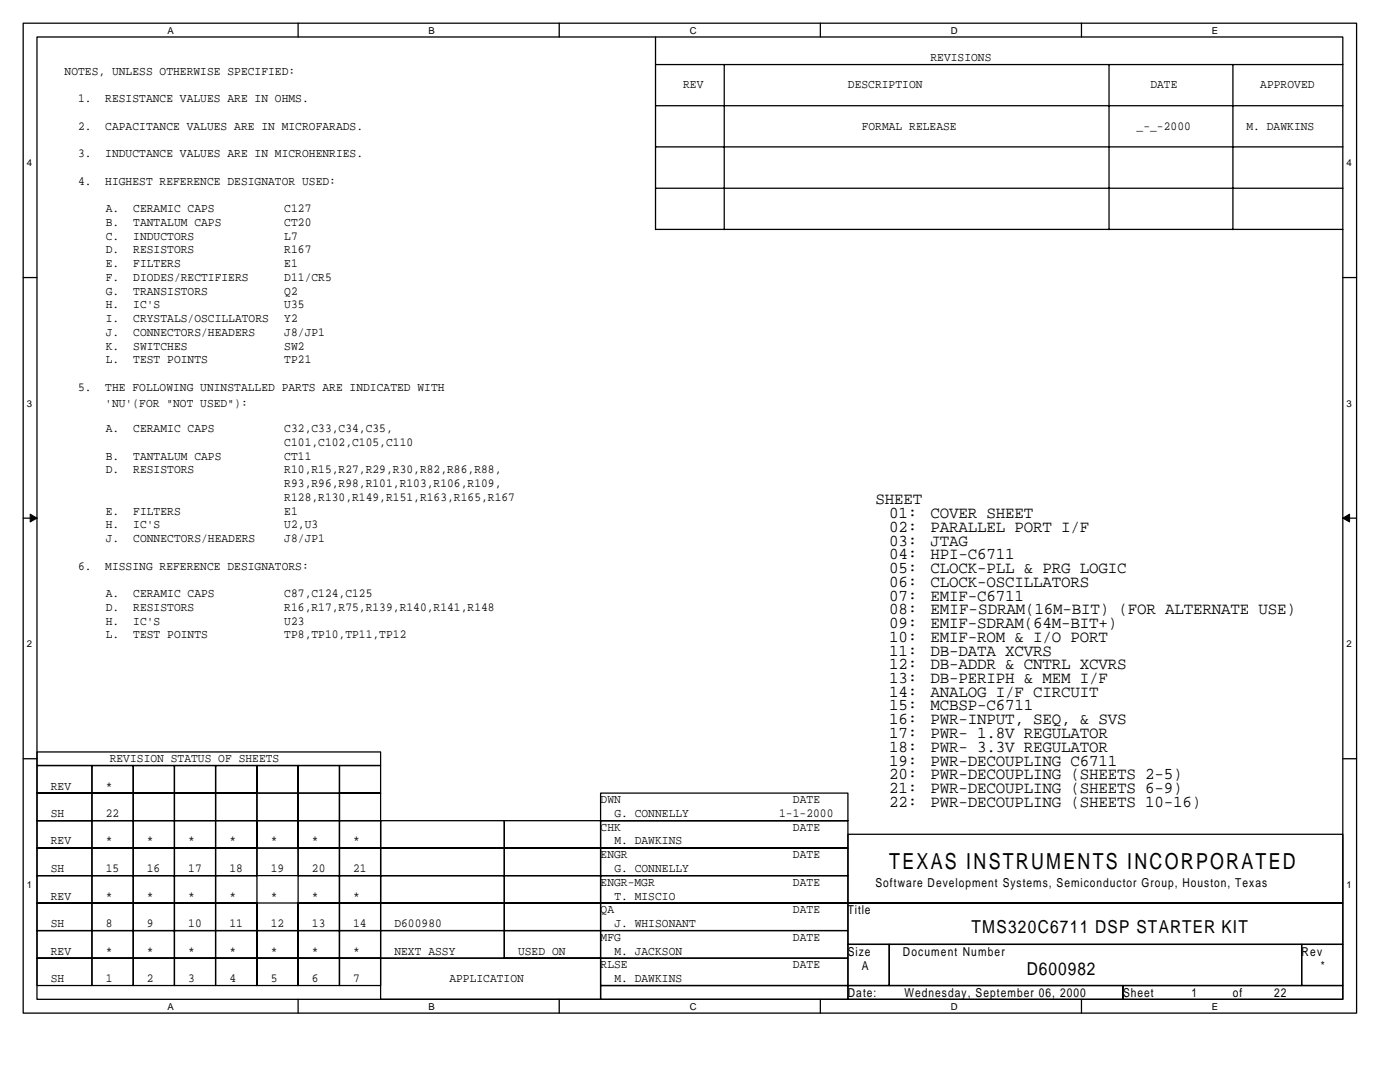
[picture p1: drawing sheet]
<svg xmlns="http://www.w3.org/2000/svg" width="279mm" height="216mm" viewBox="0 0 279 216" stroke-linecap="round" stroke-linejoin="round" font-family="sans-serif">
<defs><g id="words">
<text font-size="4.4" x="177.5" y="173.3">TEXAS INSTRUMENTS INCORPORATED</text>
<g font-size="3.6">
<text x="193.9" y="186.3">TMS320C6711 DSP STARTER KIT</text>
<text x="204.9" y="194.5">D600982</text>
</g>
<g font-size="3.3">
<text x="174.7" y="100.6">SHEET</text>
<text x="177.5" y="103.4">01:</text>
<text x="177.5" y="106.1">02:</text>
<text x="185.7" y="106.1">PARALLEL PORT I/F</text>
<text x="185.7" y="103.4">COVER SHEET</text>
<text x="177.5" y="108.9">03:</text>
<text x="177.5" y="111.6">04:</text>
<text x="185.7" y="111.6">HPI-C6711</text>
<text x="185.7" y="108.9">JTAG</text>
<text x="177.5" y="114.3">05:</text>
<text x="177.5" y="117.1">06:</text>
<text x="177.5" y="119.8">07:</text>
<text x="185.7" y="117.1">CLOCK-OSCILLATORS</text>
<text x="185.7" y="114.3">CLOCK-PLL &amp; PRG LOGIC</text>
<text x="185.7" y="119.8">EMIF-C6711</text>
<text x="177.5" y="122.6">08:</text>
<text x="177.5" y="125.3">09:</text>
<text x="185.7" y="122.6">EMIF-SDRAM(16M-BIT) (FOR ALTERNATE USE)</text>
<text x="185.7" y="125.3">EMIF-SDRAM(64M-BIT+)</text>
<text x="177.5" y="128.1">10:</text>
<text x="177.5" y="130.8">11:</text>
<text x="185.7" y="128.1">EMIF-ROM &amp; I/O PORT</text>
<text x="185.7" y="130.8">DB-DATA XCVRS</text>
<text x="177.5" y="133.6">12:</text>
<text x="177.5" y="136.3">13:</text>
<text x="185.7" y="136.3">DB-PERIPH &amp; MEM I/F</text>
<text x="185.7" y="133.6">DB-ADDR &amp; CNTRL XCVRS</text>
<text x="177.5" y="139.1">14:</text>
<text x="177.5" y="141.8">15:</text>
<text x="185.7" y="141.8">MCBSP-C6711</text>
<text x="185.7" y="139.1">ANALOG I/F CIRCUIT</text>
<text x="177.5" y="144.5">16:</text>
<text x="177.5" y="147.3">17:</text>
<text x="185.7" y="147.3">PWR- 1.8V REGULATOR</text>
<text x="185.7" y="144.5">PWR-INPUT, SEQ, &amp; SVS</text>
<text x="177.5" y="150">18:</text>
<text x="177.5" y="152.8">19:</text>
<text x="177.5" y="155.5">20:</text>
<text x="185.7" y="152.8">PWR-DECOUPLING C6711</text>
<text x="185.7" y="150">PWR- 3.3V REGULATOR</text>
<text x="185.7" y="155.5">PWR-DECOUPLING (SHEETS 2-5)</text>
<text x="177.5" y="158.2">21:</text>
<text x="177.5" y="161">22:</text>
<text x="185.7" y="158.2">PWR-DECOUPLING (SHEETS 6-9)</text>
<text x="185.7" y="161">PWR-DECOUPLING (SHEETS 10-16)</text>
</g>
<g font-size="2.5">
<text x="12.9" y="14.9">NOTES, UNLESS OTHERWISE SPECIFIED:</text>
<text x="136.3" y="17.6">REV</text>
<text x="169.2" y="17.6">DESCRIPTION</text>
<text x="185.7" y="12.2">REVISIONS</text>
<text x="229.6" y="17.6">DATE</text>
<text x="251.5" y="17.6">APPROVED</text>
<text x="15.6" y="20.4">1.</text>
<text x="21" y="20.4">RESISTANCE VALUES ARE IN OHMS.</text>
<text x="15.6" y="25.9">2.</text>
<text x="21" y="25.9">CAPACITANCE VALUES ARE IN MICROFARADS.</text>
<text x="172" y="25.9">FORMAL RELEASE</text>
<text x="226.8" y="25.9">_-_-2000</text>
<text x="248.8" y="25.9">M. DAWKINS</text>
<text x="15.6" y="31.3">3.</text>
<text x="21" y="31.3">INDUCTANCE VALUES ARE IN MICROHENRIES.</text>
<text x="15.6" y="36.8">4.</text>
<text x="21" y="36.8">HIGHEST REFERENCE DESIGNATOR USED:</text>
<text x="21.1" y="42.3">A.</text>
<text x="21.1" y="45.1">B.</text>
<text x="21.1" y="47.8">C.</text>
<text x="26.6" y="47.8">INDUCTORS</text>
<text x="26.6" y="42.3">CERAMIC CAPS</text>
<text x="26.6" y="45.1">TANTALUM CAPS</text>
<text x="56.7" y="47.8">L7</text>
<text x="56.7" y="45.1">CT20</text>
<text x="56.7" y="42.3">C127</text>
<text x="21.1" y="50.6">D.</text>
<text x="21.1" y="53.3">E.</text>
<text x="26.6" y="53.3">FILTERS</text>
<text x="26.6" y="50.6">RESISTORS</text>
<text x="56.7" y="53.3">E1</text>
<text x="56.7" y="50.6">R167</text>
<text x="21.1" y="56.1">F.</text>
<text x="21.1" y="58.8">G.</text>
<text x="26.6" y="58.8">TRANSISTORS</text>
<text x="26.6" y="56.1">DIODES/RECTIFIERS</text>
<text x="56.7" y="56.1">D11/CR5</text>
<text x="56.7" y="58.8">Q2</text>
<text x="21.1" y="61.5">H.</text>
<text x="21.1" y="64.3">I.</text>
<text x="26.6" y="64.3">CRYSTALS/OSCILLATORS</text>
<text x="26.6" y="61.5">IC'S</text>
<text x="56.7" y="61.5">U35</text>
<text x="56.7" y="64.3">Y2</text>
<text x="21.1" y="67">J.</text>
<text x="21.1" y="69.8">K.</text>
<text x="26.6" y="67">CONNECTORS/HEADERS</text>
<text x="26.6" y="69.8">SWITCHES</text>
<text x="56.7" y="67">J8/JP1</text>
<text x="56.7" y="69.8">SW2</text>
<text x="15.6" y="78">5.</text>
<text x="21" y="78">THE FOLLOWING UNINSTALLED PARTS ARE INDICATED WITH</text>
<text x="21.1" y="72.5">L.</text>
<text x="26.6" y="72.5">TEST POINTS</text>
<text x="56.7" y="72.5">TP21</text>
<text x="21" y="81.3">'NU'(FOR &quot;NOT USED&quot;):</text>
<text x="21.1" y="86.2">A.</text>
<text x="26.6" y="86.2">CERAMIC CAPS</text>
<text x="56.7" y="86.2">C32,C33,C34,C35,</text>
<text x="56.7" y="89">C101,C102,C105,C110</text>
<text x="21.1" y="91.7">B.</text>
<text x="21.1" y="94.5">D.</text>
<text x="26.6" y="91.7">TANTALUM CAPS</text>
<text x="26.6" y="94.5">RESISTORS</text>
<text x="56.7" y="94.5">R10,R15,R27,R29,R30,R82,R86,R88,</text>
<text x="56.7" y="91.7">CT11</text>
<text x="56.7" y="97.2">R93,R96,R98,R101,R103,R106,R109,</text>
<text x="56.7" y="99.9">R128,R130,R149,R151,R163,R165,R167</text>
<text x="21.1" y="102.7">E.</text>
<text x="21.1" y="105.4">H.</text>
<text x="26.6" y="102.7">FILTERS</text>
<text x="26.6" y="105.4">IC'S</text>
<text x="56.7" y="105.4">U2,U3</text>
<text x="56.7" y="102.7">E1</text>
<text x="15.6" y="113.6">6.</text>
<text x="21" y="113.6">MISSING REFERENCE DESIGNATORS:</text>
<text x="21.1" y="108.2">J.</text>
<text x="26.6" y="108.2">CONNECTORS/HEADERS</text>
<text x="56.7" y="108.2">J8/JP1</text>
<text x="21.1" y="119.1">A.</text>
<text x="26.6" y="119.1">CERAMIC CAPS</text>
<text x="56.7" y="119.1">C87,C124,C125</text>
<text x="21.1" y="121.9">D.</text>
<text x="21.1" y="124.6">H.</text>
<text x="26.6" y="121.9">RESISTORS</text>
<text x="26.6" y="124.6">IC'S</text>
<text x="56.7" y="124.6">U23</text>
<text x="56.7" y="121.9">R16,R17,R75,R139,R140,R141,R148</text>
<text x="21.1" y="127.4">L.</text>
<text x="26.6" y="127.4">TEST POINTS</text>
<text x="56.7" y="127.4">TP8,TP10,TP11,TP12</text>
<text x="21.9" y="152.1">REVISION STATUS OF SHEETS</text>
<text x="10.1" y="157.5">REV</text>
<text x="21.1" y="157.5">*</text>
<text x="119.9" y="160.3">DWN</text>
<text x="158.3" y="160.3">DATE</text>
<text x="10.1" y="163">SH</text>
<text x="21.1" y="163">22</text>
<text x="119.9" y="165.8">CHK</text>
<text x="122.6" y="163">G. CONNELLY</text>
<text x="155.5" y="163">1-1-2000</text>
<text x="158.3" y="165.8">DATE</text>
<text x="10.1" y="168.5">REV</text>
<text x="21.1" y="168.5">*</text>
<text x="29.3" y="168.5">*</text>
<text x="37.6" y="168.5">*</text>
<text x="45.8" y="168.5">*</text>
<text x="54" y="168.5">*</text>
<text x="62.2" y="168.5">*</text>
<text x="70.5" y="168.5">*</text>
<text x="119.9" y="171.3">ENGR</text>
<text x="122.6" y="168.5">M. DAWKINS</text>
<text x="158.3" y="171.3">DATE</text>
<text x="10.1" y="174">SH</text>
<text x="10.1" y="179.5">REV</text>
<text x="21.1" y="179.5">*</text>
<text x="21.1" y="174">15</text>
<text x="29.3" y="179.5">*</text>
<text x="29.3" y="174">16</text>
<text x="37.6" y="179.5">*</text>
<text x="37.6" y="174">17</text>
<text x="45.8" y="174">18</text>
<text x="45.8" y="179.5">*</text>
<text x="54" y="179.5">*</text>
<text x="54" y="174">19</text>
<text x="62.2" y="179.5">*</text>
<text x="62.2" y="174">20</text>
<text x="70.5" y="179.5">*</text>
<text x="70.5" y="174">21</text>
<text x="119.9" y="176.8">ENGR-MGR</text>
<text x="122.6" y="174">G. CONNELLY</text>
<text x="122.6" y="179.5">T. MISCIO</text>
<text x="158.3" y="176.8">DATE</text>
<text x="174.7" y="177">Software Development Systems, Semiconductor Group, Houston, Texas</text>
<text x="10.1" y="185">SH</text>
<text x="21.1" y="185">8</text>
<text x="29.3" y="185">9</text>
<text x="37.6" y="185">10</text>
<text x="45.8" y="185">11</text>
<text x="54" y="185">12</text>
<text x="62.2" y="185">13</text>
<text x="70.5" y="185">14</text>
<text x="78.7" y="185">D600980</text>
<text x="119.9" y="182.2">QA</text>
<text x="122.6" y="185">J. WHISONANT</text>
<text x="158.3" y="182.2">DATE</text>
<text x="169.2" y="182.5">Title</text>
<text x="10.1" y="190.5">REV</text>
<text x="21.1" y="190.5">*</text>
<text x="29.3" y="190.5">*</text>
<text x="37.6" y="190.5">*</text>
<text x="45.8" y="190.5">*</text>
<text x="54" y="190.5">*</text>
<text x="62.2" y="190.5">*</text>
<text x="70.5" y="190.5">*</text>
<text x="78.7" y="190.5">NEXT ASSY</text>
<text x="103.4" y="190.5">USED ON</text>
<text x="119.9" y="187.7">MFG</text>
<text x="122.6" y="190.5">M. JACKSON</text>
<text x="158.3" y="187.7">DATE</text>
<text x="169.2" y="190.7">Size</text>
<text x="180.2" y="190.7">Document Number</text>
<text x="259.8" y="190.7">Rev</text>
<text x="10.1" y="195.9">SH</text>
<text x="21.1" y="195.9">1</text>
<text x="29.3" y="195.9">2</text>
<text x="37.6" y="195.9">3</text>
<text x="45.8" y="195.9">4</text>
<text x="54" y="195.9">5</text>
<text x="62.2" y="195.9">6</text>
<text x="70.5" y="195.9">7</text>
<text x="89.7" y="195.9">APPLICATION</text>
<text x="119.9" y="193.2">RLSE</text>
<text x="122.6" y="195.9">M. DAWKINS</text>
<text x="158.3" y="193.2">DATE</text>
<text x="172" y="193.5">A</text>
<text x="263.6" y="193.5">*</text>
<text x="169.2" y="198.9">Date:</text>
<text x="180.5" y="198.9">Wednesday, September 06, 2000</text>
<text x="224.1" y="198.9">Sheet</text>
<text x="237.8" y="198.9">1</text>
<text x="246.1" y="198.9">of</text>
<text x="254.3" y="198.9">22</text>
</g>
<g font-size="1.9">
<text x="33.4" y="6.7">A</text>
<text x="85.5" y="6.7">B</text>
<text x="137.6" y="6.7">C</text>
<text x="189.8" y="6.7">D</text>
<text x="241.9" y="6.7">E</text>
<text x="5.3" y="33.2">4</text>
<text x="268.7" y="33.2">4</text>
<text x="5.3" y="81.2">3</text>
<text x="268.7" y="81.2">3</text>
<text x="5.3" y="129.2">2</text>
<text x="268.7" y="129.2">2</text>
<text x="5.3" y="177.2">1</text>
<text x="268.7" y="177.2">1</text>
<text x="33.4" y="201.5">A</text>
<text x="85.5" y="201.5">B</text>
<text x="137.6" y="201.5">C</text>
<text x="189.8" y="201.5">D</text>
<text x="241.9" y="201.5">E</text>
</g>
</g></defs>
<path d="M4.6 4.6h266.1v197.6h-266.1zM7.4 7.4h260.6v192h-260.6z" fill="none" stroke="#000" stroke-width=".25"/>
<g fill="#fff">
<path d="M33.4 4.9h1.3v2.2h-1.3z"/>
<path d="M33.4 199.7h1.3v2.2h-1.3z"/>
</g>
<path d="M59.5 4.6v2.8M59.5 199.4v2.8" fill="none" stroke="#000" stroke-width=".25"/>
<g fill="#fff">
<path d="M85.5 4.9h1.3v2.2h-1.3z"/>
<path d="M85.5 199.7h1.3v2.2h-1.3z"/>
</g>
<path d="M111.6 4.6v2.8M111.6 199.4v2.8" fill="none" stroke="#000" stroke-width=".25"/>
<g fill="#fff">
<path d="M137.6 4.9h1.4v2.2h-1.4z"/>
<path d="M137.6 199.7h1.4v2.2h-1.4z"/>
</g>
<path d="M163.7 4.6v2.8M163.7 199.4v2.8" fill="none" stroke="#000" stroke-width=".25"/>
<g fill="#fff">
<path d="M189.8 4.9h1.3v2.2h-1.3z"/>
<path d="M189.8 199.7h1.3v2.2h-1.3z"/>
</g>
<path d="M215.8 4.6v2.8M215.8 199.4v2.8" fill="none" stroke="#000" stroke-width=".25"/>
<g fill="#fff">
<path d="M241.9 4.9h1.3v2.2h-1.3z"/>
<path d="M241.9 199.7h1.3v2.2h-1.3z"/>
<path d="M5.3 31.4h1.1v2.2h-1.1z"/>
<path d="M268.7 31.4h1.1v2.2h-1.1z"/>
<path d="M5.3 79.4h1.1v2.2h-1.1z"/>
<path d="M268.7 79.4h1.1v2.2h-1.1z"/>
</g>
<path d="M4.6 55.4h2.8M268 55.4h2.7" fill="none" stroke="#000" stroke-width=".25"/>
<g fill="#fff">
<path d="M5.3 127.4h1.1v2.2h-1.1z"/>
<path d="M268.7 127.4h1.1v2.2h-1.1z"/>
</g>
<path d="M4.6 103.4h2.8M268 103.4h2.7" fill="none" stroke="#000" stroke-width=".25"/>
<g fill="#000" stroke="#000" stroke-width=".2">
<path d="M6 102.6l1.4 .8-1.4 .8z" fill-rule="evenodd"/>
<path d="M268 103.4l1.3-.8v1.6z" fill-rule="evenodd"/>
</g>
<g fill="#fff">
<path d="M5.3 175.4h1.1v2.2h-1.1z"/>
<path d="M268.7 175.4h1.1v2.2h-1.1z"/>
</g>
<g fill="none" stroke="#000" stroke-width=".25">
<path d="M130.8 7.4v38.4M130.8 12.9h137.2M144.5 12.9v32.9M221.3 12.9v32.9M246.1 12.9v32.9M130.8 21.1h137.2M130.8 29.3h137.2M130.8 37.6h137.2M130.8 45.8h137.2M4.6 151.4h2.8M7.4 158.3h10.9v5.5h-10.9zM7.4 152.8h10.9v5.5h-10.9z"/>
<path d="M7.4 150h68.6v2.8h-68.6zM18.3 158.3h8.3v5.5h-8.3zM18.3 152.8h8.3v5.5h-8.3zM26.6 158.3h8.2v5.5h-8.2zM26.6 152.8h8.2v5.5h-8.2zM34.8 158.3h8.2v5.5h-8.2zM34.8 152.8h8.2v5.5h-8.2zM43 152.8h8.3v5.5h-8.3zM43 158.3h8.3v5.5h-8.3zM51.3 158.3h8.2v5.5h-8.2zM51.3 152.8h8.2v5.5h-8.2zM59.5 158.3h8.2v5.5h-8.2z"/>
<path d="M59.5 152.8h8.2v5.5h-8.2zM67.7 152.8h8.3v5.5h-8.3zM67.7 158.3h8.3v5.5h-8.3zM119.9 158.3h49.3v5.5h-49.3zM268 151.4h2.7M7.4 163.8h10.9v5.4h-10.9zM7.4 169.2h10.9v5.5h-10.9zM7.4 174.7h10.9v5.5h-10.9zM18.3 163.8h8.3v5.4h-8.3zM18.3 169.2h8.3v5.5h-8.3zM18.3 174.7h8.3v5.5h-8.3zM26.6 163.8h8.2v5.4h-8.2z"/>
<path d="M26.6 169.2h8.2v5.5h-8.2zM26.6 174.7h8.2v5.5h-8.2zM34.8 163.8h8.2v5.4h-8.2zM34.8 169.2h8.2v5.5h-8.2zM34.8 174.7h8.2v5.5h-8.2zM43 169.2h8.3v5.5h-8.3zM43 174.7h8.3v5.5h-8.3zM43 163.8h8.3v5.4h-8.3zM51.3 163.8h8.2v5.4h-8.2zM51.3 169.2h8.2v5.5h-8.2zM59.5 163.8h8.2v5.4h-8.2zM59.5 169.2h8.2v5.5h-8.2z"/>
<path d="M59.5 174.7h8.2v5.5h-8.2zM67.7 174.7h8.3v5.5h-8.3zM67.7 169.2h8.3v5.5h-8.3zM67.7 163.8h8.3v5.4h-8.3zM76 163.8h24.6v5.4h-24.6zM76 169.2h24.6v5.5h-24.6zM76 174.7h24.6v5.5h-24.6zM100.6 169.2h19.3v5.5h-19.3zM100.6 174.7h19.3v5.5h-19.3zM100.6 163.8h19.3v5.4h-19.3zM119.9 163.8h49.3v5.4h-49.3zM119.9 169.2h49.3v5.5h-49.3z"/>
<path d="M119.9 174.7h49.3v5.5h-49.3zM169.2 166.5h98.8v13.7h-98.8zM7.4 180.2h10.9v5.5h-10.9zM7.4 185.7h10.9v5.5h-10.9zM7.4 191.2h10.9v5.5h-10.9zM18.3 180.2h8.3v5.5h-8.3zM18.3 185.7h8.3v5.5h-8.3zM18.3 191.2h8.3v5.5h-8.3zM26.6 180.2h8.2v5.5h-8.2zM26.6 185.7h8.2v5.5h-8.2zM26.6 191.2h8.2v5.5h-8.2zM34.8 180.2h8.2v5.5h-8.2z"/>
<path d="M34.8 185.7h8.2v5.5h-8.2zM34.8 191.2h8.2v5.5h-8.2zM43 180.2h8.3v5.5h-8.3zM43 185.7h8.3v5.5h-8.3zM43 191.2h8.3v5.5h-8.3zM51.3 191.2h8.2v5.5h-8.2zM51.3 185.7h8.2v5.5h-8.2zM51.3 180.2h8.2v5.5h-8.2zM59.5 180.2h8.2v5.5h-8.2zM59.5 185.7h8.2v5.5h-8.2zM59.5 191.2h8.2v5.5h-8.2zM67.7 191.2h8.3v5.5h-8.3z"/>
<path d="M67.7 185.7h8.3v5.5h-8.3zM67.7 180.2h8.3v5.5h-8.3zM76 185.7h24.6v5.5h-24.6zM76 191.2h43.9v8.2h-43.9zM76 180.2h24.6v5.5h-24.6zM100.6 180.2h19.3v5.5h-19.3zM100.6 185.7h19.3v5.5h-19.3zM119.9 180.2h49.3v5.5h-49.3zM119.9 191.2h49.3v5.5h-49.3zM119.9 196.7h49.3v2.7h-49.3zM119.9 185.7h49.3v5.5h-49.3zM169.2 188.4h8.3v8.3h-8.3z"/>
<path d="M169.2 196.7h54.9v2.7h-54.9zM169.2 180.2h98.8v8.2h-98.8zM177.5 188.4h82.3v8.3h-82.3zM224.1 196.7h43.9v2.7h-43.9zM259.8 188.4h8.2v8.3h-8.2z"/>
</g>
<use href="#words"/>
</svg>
